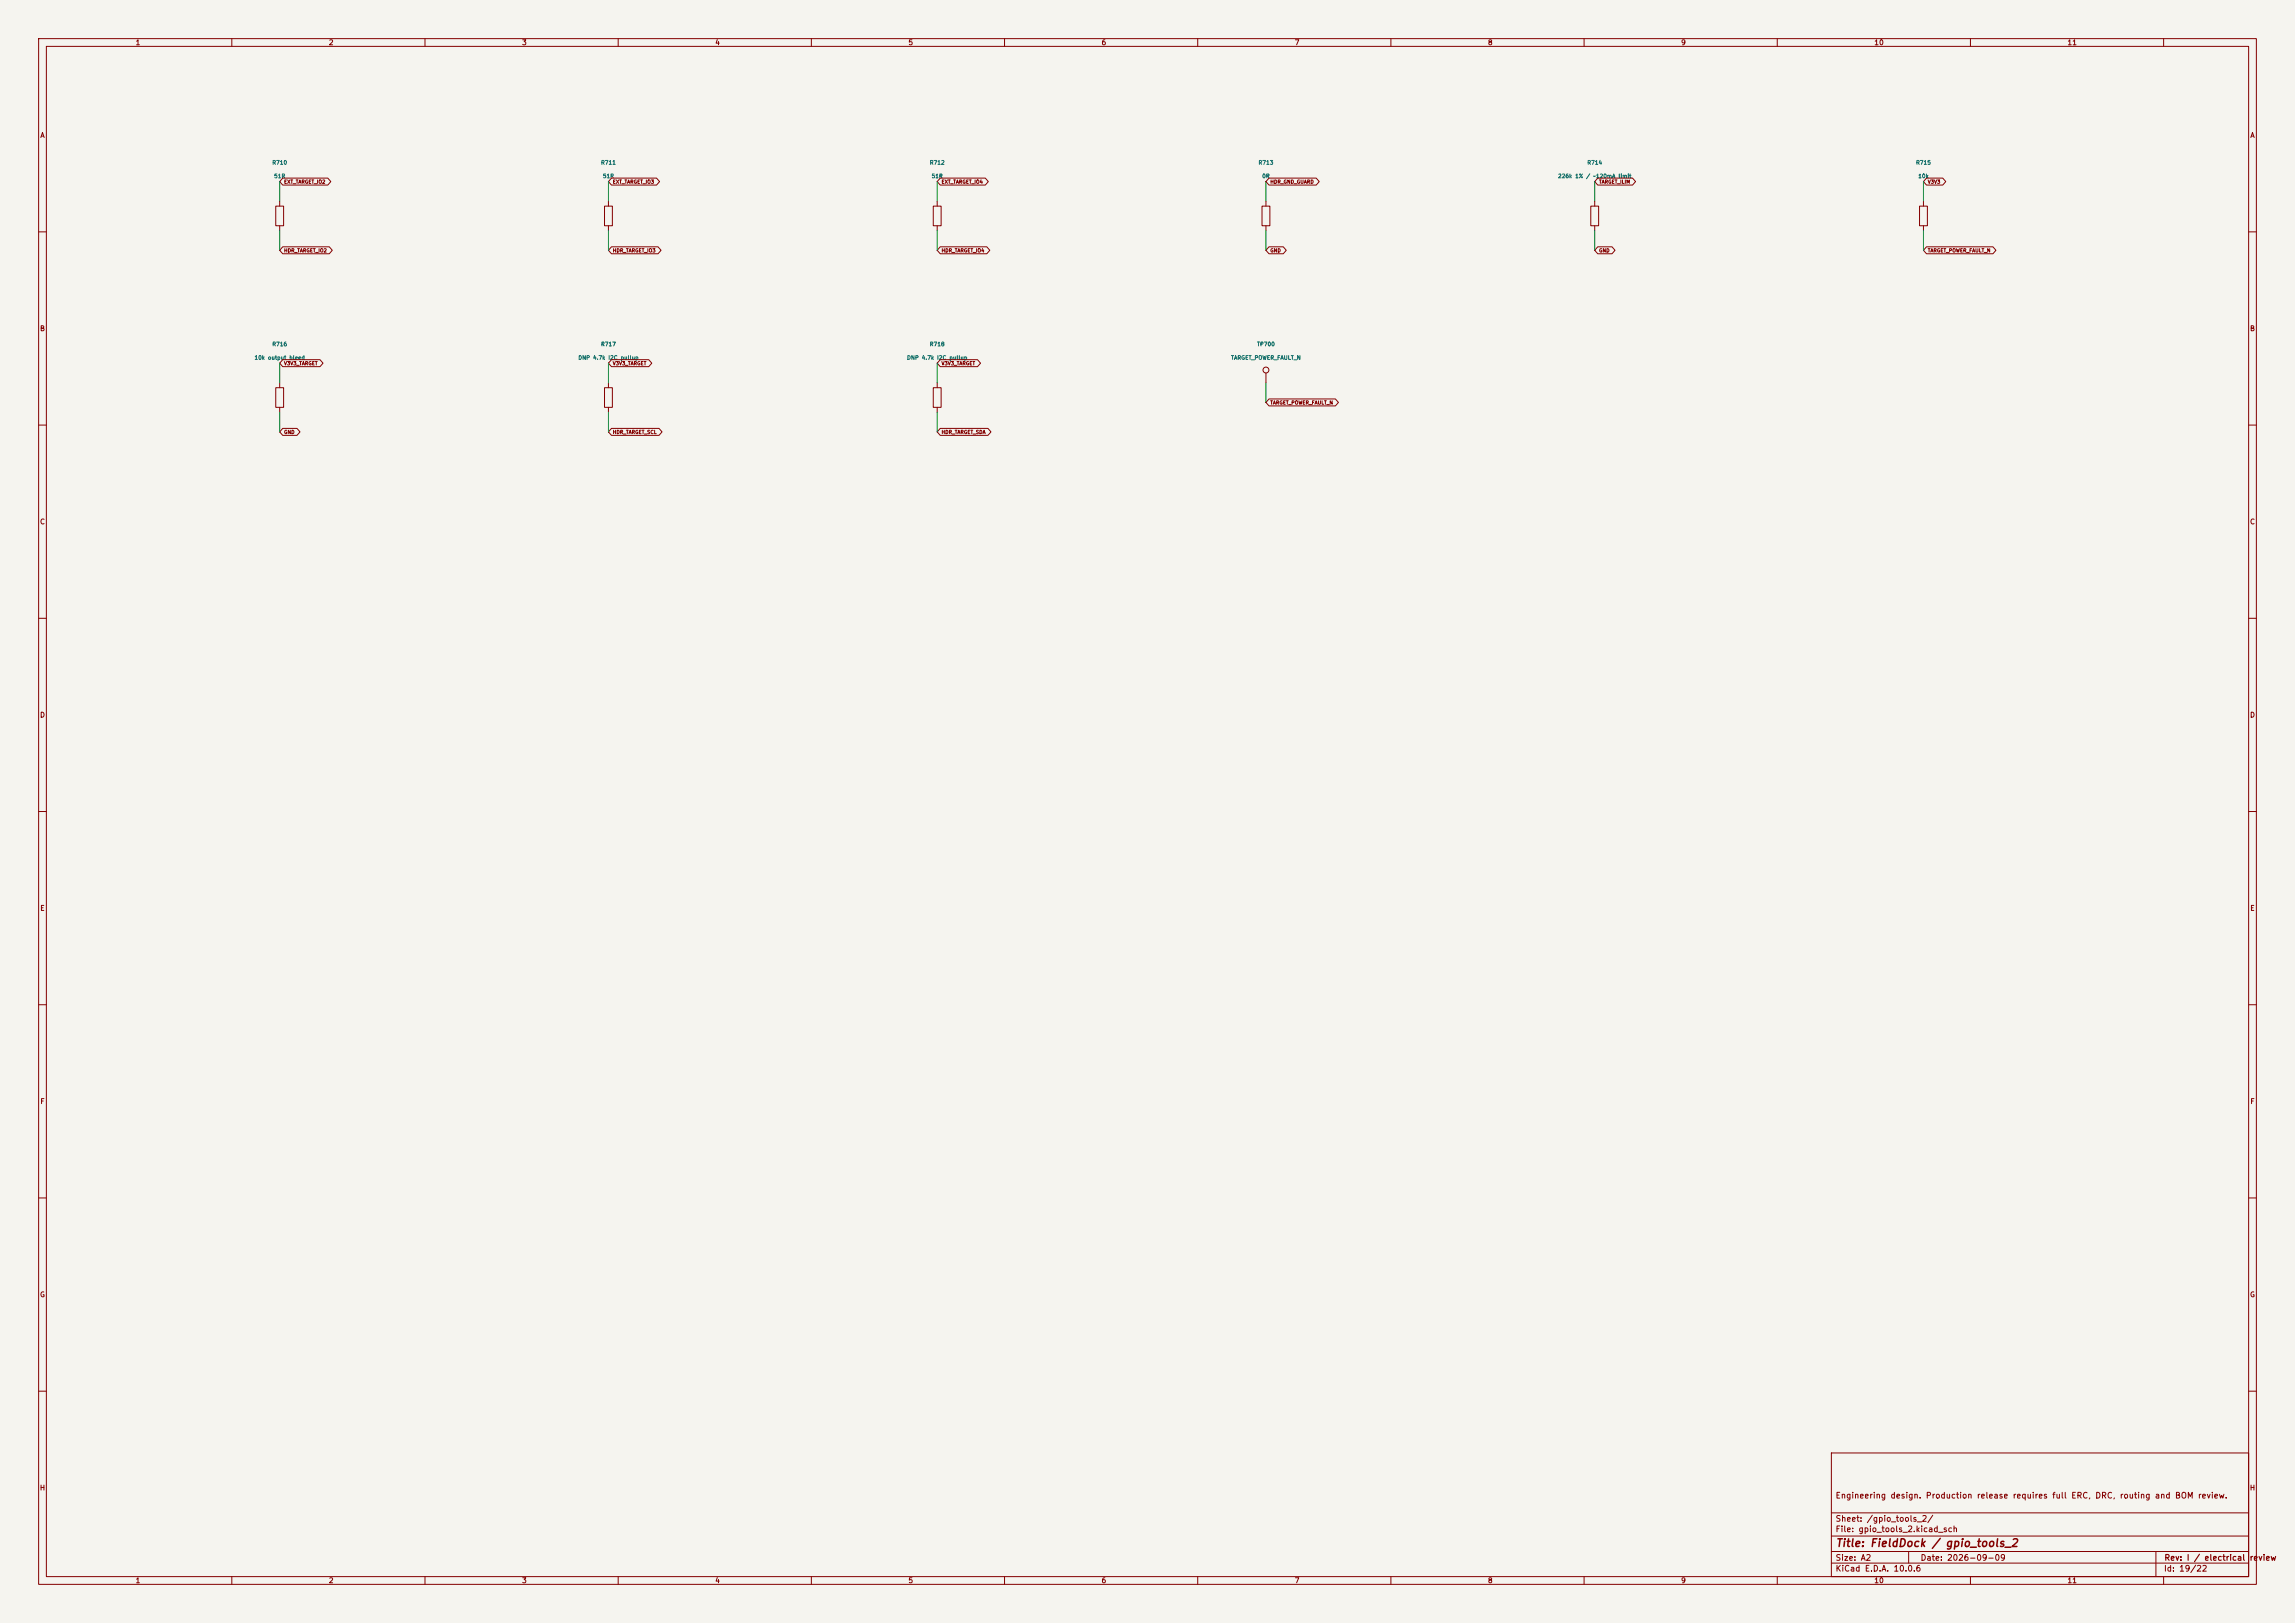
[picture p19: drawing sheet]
(kicad_sch
(version 20250114)
(generator "eeschema")
(paper "A2")
(title_block (title "FieldDock / gpio_tools_2") (date "2026-09-09") (rev "I / electrical review") (comment 1 "Engineering design. Production release requires full ERC, DRC, routing and BOM review."))
(lib_symbols (symbol "Device:R" (pin_numbers (hide yes)) (pin_names (offset 0)) (exclude_from_sim no) (in_bom yes) (on_board yes) (property "Reference" "R" (at 2.032 0 90) (effects (font (size 1.27 1.27)))) (property "Value" "R" (at 0 0 90) (effects (font (size 1.27 1.27)))) (property "Footprint" "" (at -1.778 0 90) (hide yes) (effects (font (size 1.27 1.27)))) (property "Datasheet" "" (at 0 0 0) (hide yes) (effects (font (size 1.27 1.27)))) (property "Description" "Resistor" (at 0 0 0) (hide yes) (effects (font (size 1.27 1.27)))) (property "ki_keywords" "R res resistor" (at 0 0 0) (hide yes) (effects (font (size 1.27 1.27)))) (property "ki_fp_filters" "R_*" (at 0 0 0) (hide yes) (effects (font (size 1.27 1.27)))) (symbol "R_0_1" (rectangle (start -1.016 -2.54) (end 1.016 2.54) (stroke (width 0.254) (type default)) (fill (type none)))) (symbol "R_1_1" (pin passive line (at 0 3.81 270) (length 1.27) (name "" (effects (font (size 1.27 1.27)))) (number "1" (effects (font (size 1.27 1.27))))) (pin passive line (at 0 -3.81 90) (length 1.27) (name "" (effects (font (size 1.27 1.27)))) (number "2" (effects (font (size 1.27 1.27)))))) (embedded_fonts no)) (symbol "Connector:TestPoint" (pin_numbers (hide yes)) (pin_names (offset 0.762) (hide yes)) (exclude_from_sim no) (in_bom yes) (on_board yes) (property "Reference" "TP" (at 0 6.858 0) (effects (font (size 1.27 1.27)))) (property "Value" "TestPoint" (at 0 5.08 0) (effects (font (size 1.27 1.27)))) (property "Footprint" "" (at 5.08 0 0) (hide yes) (effects (font (size 1.27 1.27)))) (property "Datasheet" "" (at 5.08 0 0) (hide yes) (effects (font (size 1.27 1.27)))) (property "Description" "test point" (at 0 0 0) (hide yes) (effects (font (size 1.27 1.27)))) (property "ki_keywords" "test point tp" (at 0 0 0) (hide yes) (effects (font (size 1.27 1.27)))) (property "ki_fp_filters" "Pin* Test*" (at 0 0 0) (hide yes) (effects (font (size 1.27 1.27)))) (symbol "TestPoint_0_1" (circle (center 0 3.302) (radius 0.762) (stroke (width 0) (type default)) (fill (type none)))) (symbol "TestPoint_1_1" (pin passive line (at 0 0 90) (length 2.54) (name "1" (effects (font (size 1.27 1.27)))) (number "1" (effects (font (size 1.27 1.27)))))) (embedded_fonts no)))
(symbol (lib_id "Device:R") (at 72.39 55.88 0) (unit 1) (in_bom yes) (on_board yes) (dnp no) (property "Reference" "R710" (at 72.39 42.07 0) (effects (font (size 1.0 1.0)))) (property "Value" "51R" (at 72.39 45.57 0) (effects (font (size 1.0 1.0)))) (property "Footprint" "Resistor_SMD:R_0402_1005Metric" (at 72.39 55.88 0) (effects (font (size 1.0 1.0)) (hide yes))) (pin "1") (pin "2"))
(wire (pts (xy 72.39 52.07) (xy 72.39 46.99)) (stroke (width 0) (type default)))
(global_label "EXT_TARGET_IO2" (shape bidirectional) (at 72.39 46.99 0) (effects (font (size .9 .9)) (justify left)) (property "Intersheetrefs" "${INTERSHEET_REFS}" (at 72.39 46.99 0) (effects (font (size .9 .9)) (hide yes))))
(wire (pts (xy 72.39 59.69) (xy 72.39 64.77)) (stroke (width 0) (type default)))
(global_label "HDR_TARGET_IO2" (shape bidirectional) (at 72.39 64.77 0) (effects (font (size .9 .9)) (justify left)) (property "Intersheetrefs" "${INTERSHEET_REFS}" (at 72.39 64.77 0) (effects (font (size .9 .9)) (hide yes))))
(symbol (lib_id "Device:R") (at 157.48 55.88 0) (unit 1) (in_bom yes) (on_board yes) (dnp no) (property "Reference" "R711" (at 157.48 42.07 0) (effects (font (size 1.0 1.0)))) (property "Value" "51R" (at 157.48 45.57 0) (effects (font (size 1.0 1.0)))) (property "Footprint" "Resistor_SMD:R_0402_1005Metric" (at 157.48 55.88 0) (effects (font (size 1.0 1.0)) (hide yes))) (pin "1") (pin "2"))
(wire (pts (xy 157.48 52.07) (xy 157.48 46.99)) (stroke (width 0) (type default)))
(global_label "EXT_TARGET_IO3" (shape bidirectional) (at 157.48 46.99 0) (effects (font (size .9 .9)) (justify left)) (property "Intersheetrefs" "${INTERSHEET_REFS}" (at 157.48 46.99 0) (effects (font (size .9 .9)) (hide yes))))
(wire (pts (xy 157.48 59.69) (xy 157.48 64.77)) (stroke (width 0) (type default)))
(global_label "HDR_TARGET_IO3" (shape bidirectional) (at 157.48 64.77 0) (effects (font (size .9 .9)) (justify left)) (property "Intersheetrefs" "${INTERSHEET_REFS}" (at 157.48 64.77 0) (effects (font (size .9 .9)) (hide yes))))
(symbol (lib_id "Device:R") (at 242.57 55.88 0) (unit 1) (in_bom yes) (on_board yes) (dnp no) (property "Reference" "R712" (at 242.57 42.07 0) (effects (font (size 1.0 1.0)))) (property "Value" "51R" (at 242.57 45.57 0) (effects (font (size 1.0 1.0)))) (property "Footprint" "Resistor_SMD:R_0402_1005Metric" (at 242.57 55.88 0) (effects (font (size 1.0 1.0)) (hide yes))) (pin "1") (pin "2"))
(wire (pts (xy 242.57 52.07) (xy 242.57 46.99)) (stroke (width 0) (type default)))
(global_label "EXT_TARGET_IO4" (shape bidirectional) (at 242.57 46.99 0) (effects (font (size .9 .9)) (justify left)) (property "Intersheetrefs" "${INTERSHEET_REFS}" (at 242.57 46.99 0) (effects (font (size .9 .9)) (hide yes))))
(wire (pts (xy 242.57 59.69) (xy 242.57 64.77)) (stroke (width 0) (type default)))
(global_label "HDR_TARGET_IO4" (shape bidirectional) (at 242.57 64.77 0) (effects (font (size .9 .9)) (justify left)) (property "Intersheetrefs" "${INTERSHEET_REFS}" (at 242.57 64.77 0) (effects (font (size .9 .9)) (hide yes))))
(symbol (lib_id "Device:R") (at 327.66 55.88 0) (unit 1) (in_bom yes) (on_board yes) (dnp no) (property "Reference" "R713" (at 327.66 42.07 0) (effects (font (size 1.0 1.0)))) (property "Value" "0R" (at 327.66 45.57 0) (effects (font (size 1.0 1.0)))) (property "Footprint" "Resistor_SMD:R_0402_1005Metric" (at 327.66 55.88 0) (effects (font (size 1.0 1.0)) (hide yes))) (pin "1") (pin "2"))
(wire (pts (xy 327.66 52.07) (xy 327.66 46.99)) (stroke (width 0) (type default)))
(global_label "HDR_GND_GUARD" (shape bidirectional) (at 327.66 46.99 0) (effects (font (size .9 .9)) (justify left)) (property "Intersheetrefs" "${INTERSHEET_REFS}" (at 327.66 46.99 0) (effects (font (size .9 .9)) (hide yes))))
(wire (pts (xy 327.66 59.69) (xy 327.66 64.77)) (stroke (width 0) (type default)))
(global_label "GND" (shape bidirectional) (at 327.66 64.77 0) (effects (font (size .9 .9)) (justify left)) (property "Intersheetrefs" "${INTERSHEET_REFS}" (at 327.66 64.77 0) (effects (font (size .9 .9)) (hide yes))))
(symbol (lib_id "Device:R") (at 412.75 55.88 0) (unit 1) (in_bom yes) (on_board yes) (dnp no) (property "Reference" "R714" (at 412.75 42.07 0) (effects (font (size 1.0 1.0)))) (property "Value" "226k 1% / ~120mA limit" (at 412.75 45.57 0) (effects (font (size 1.0 1.0)))) (property "Footprint" "Resistor_SMD:R_0402_1005Metric" (at 412.75 55.88 0) (effects (font (size 1.0 1.0)) (hide yes))) (pin "1") (pin "2"))
(wire (pts (xy 412.75 52.07) (xy 412.75 46.99)) (stroke (width 0) (type default)))
(global_label "TARGET_ILIM" (shape bidirectional) (at 412.75 46.99 0) (effects (font (size .9 .9)) (justify left)) (property "Intersheetrefs" "${INTERSHEET_REFS}" (at 412.75 46.99 0) (effects (font (size .9 .9)) (hide yes))))
(wire (pts (xy 412.75 59.69) (xy 412.75 64.77)) (stroke (width 0) (type default)))
(global_label "GND" (shape bidirectional) (at 412.75 64.77 0) (effects (font (size .9 .9)) (justify left)) (property "Intersheetrefs" "${INTERSHEET_REFS}" (at 412.75 64.77 0) (effects (font (size .9 .9)) (hide yes))))
(symbol (lib_id "Device:R") (at 497.84 55.88 0) (unit 1) (in_bom yes) (on_board yes) (dnp no) (property "Reference" "R715" (at 497.84 42.07 0) (effects (font (size 1.0 1.0)))) (property "Value" "10k" (at 497.84 45.57 0) (effects (font (size 1.0 1.0)))) (property "Footprint" "Resistor_SMD:R_0402_1005Metric" (at 497.84 55.88 0) (effects (font (size 1.0 1.0)) (hide yes))) (pin "1") (pin "2"))
(wire (pts (xy 497.84 52.07) (xy 497.84 46.99)) (stroke (width 0) (type default)))
(global_label "V3V3" (shape bidirectional) (at 497.84 46.99 0) (effects (font (size .9 .9)) (justify left)) (property "Intersheetrefs" "${INTERSHEET_REFS}" (at 497.84 46.99 0) (effects (font (size .9 .9)) (hide yes))))
(wire (pts (xy 497.84 59.69) (xy 497.84 64.77)) (stroke (width 0) (type default)))
(global_label "TARGET_POWER_FAULT_N" (shape bidirectional) (at 497.84 64.77 0) (effects (font (size .9 .9)) (justify left)) (property "Intersheetrefs" "${INTERSHEET_REFS}" (at 497.84 64.77 0) (effects (font (size .9 .9)) (hide yes))))
(symbol (lib_id "Device:R") (at 72.39 102.87 0) (unit 1) (in_bom yes) (on_board yes) (dnp no) (property "Reference" "R716" (at 72.39 89.06 0) (effects (font (size 1.0 1.0)))) (property "Value" "10k output bleed" (at 72.39 92.56 0) (effects (font (size 1.0 1.0)))) (property "Footprint" "Resistor_SMD:R_0402_1005Metric" (at 72.39 102.87 0) (effects (font (size 1.0 1.0)) (hide yes))) (pin "1") (pin "2"))
(wire (pts (xy 72.39 99.06) (xy 72.39 93.98)) (stroke (width 0) (type default)))
(global_label "V3V3_TARGET" (shape bidirectional) (at 72.39 93.98 0) (effects (font (size .9 .9)) (justify left)) (property "Intersheetrefs" "${INTERSHEET_REFS}" (at 72.39 93.98 0) (effects (font (size .9 .9)) (hide yes))))
(wire (pts (xy 72.39 106.68) (xy 72.39 111.76)) (stroke (width 0) (type default)))
(global_label "GND" (shape bidirectional) (at 72.39 111.76 0) (effects (font (size .9 .9)) (justify left)) (property "Intersheetrefs" "${INTERSHEET_REFS}" (at 72.39 111.76 0) (effects (font (size .9 .9)) (hide yes))))
(symbol (lib_id "Device:R") (at 157.48 102.87 0) (unit 1) (in_bom yes) (on_board yes) (dnp no) (property "Reference" "R717" (at 157.48 89.06 0) (effects (font (size 1.0 1.0)))) (property "Value" "DNP 4.7k I2C pullup" (at 157.48 92.56 0) (effects (font (size 1.0 1.0)))) (property "Footprint" "Resistor_SMD:R_0402_1005Metric" (at 157.48 102.87 0) (effects (font (size 1.0 1.0)) (hide yes))) (pin "1") (pin "2"))
(wire (pts (xy 157.48 99.06) (xy 157.48 93.98)) (stroke (width 0) (type default)))
(global_label "V3V3_TARGET" (shape bidirectional) (at 157.48 93.98 0) (effects (font (size .9 .9)) (justify left)) (property "Intersheetrefs" "${INTERSHEET_REFS}" (at 157.48 93.98 0) (effects (font (size .9 .9)) (hide yes))))
(wire (pts (xy 157.48 106.68) (xy 157.48 111.76)) (stroke (width 0) (type default)))
(global_label "HDR_TARGET_SCL" (shape bidirectional) (at 157.48 111.76 0) (effects (font (size .9 .9)) (justify left)) (property "Intersheetrefs" "${INTERSHEET_REFS}" (at 157.48 111.76 0) (effects (font (size .9 .9)) (hide yes))))
(symbol (lib_id "Device:R") (at 242.57 102.87 0) (unit 1) (in_bom yes) (on_board yes) (dnp no) (property "Reference" "R718" (at 242.57 89.06 0) (effects (font (size 1.0 1.0)))) (property "Value" "DNP 4.7k I2C pullup" (at 242.57 92.56 0) (effects (font (size 1.0 1.0)))) (property "Footprint" "Resistor_SMD:R_0402_1005Metric" (at 242.57 102.87 0) (effects (font (size 1.0 1.0)) (hide yes))) (pin "1") (pin "2"))
(wire (pts (xy 242.57 99.06) (xy 242.57 93.98)) (stroke (width 0) (type default)))
(global_label "V3V3_TARGET" (shape bidirectional) (at 242.57 93.98 0) (effects (font (size .9 .9)) (justify left)) (property "Intersheetrefs" "${INTERSHEET_REFS}" (at 242.57 93.98 0) (effects (font (size .9 .9)) (hide yes))))
(wire (pts (xy 242.57 106.68) (xy 242.57 111.76)) (stroke (width 0) (type default)))
(global_label "HDR_TARGET_SDA" (shape bidirectional) (at 242.57 111.76 0) (effects (font (size .9 .9)) (justify left)) (property "Intersheetrefs" "${INTERSHEET_REFS}" (at 242.57 111.76 0) (effects (font (size .9 .9)) (hide yes))))
(symbol (lib_id "Connector:TestPoint") (at 327.66 99.06 0) (unit 1) (in_bom no) (on_board yes) (dnp no) (property "Reference" "TP700" (at 327.66 89.06 0) (effects (font (size 1.0 1.0)))) (property "Value" "TARGET_POWER_FAULT_N" (at 327.66 92.56 0) (effects (font (size 1.0 1.0)))) (property "Footprint" "TestPoint:TestPoint_Pad_D1.0mm" (at 327.66 99.06 0) (effects (font (size 1.0 1.0)) (hide yes))) (pin "1"))
(wire (pts (xy 327.66 99.06) (xy 327.66 104.14)) (stroke (width 0) (type default)))
(global_label "TARGET_POWER_FAULT_N" (shape bidirectional) (at 327.66 104.14 0) (effects (font (size .9 .9)) (justify left)) (property "Intersheetrefs" "${INTERSHEET_REFS}" (at 327.66 104.14 0) (effects (font (size .9 .9)) (hide yes))))
(embedded_fonts no))
